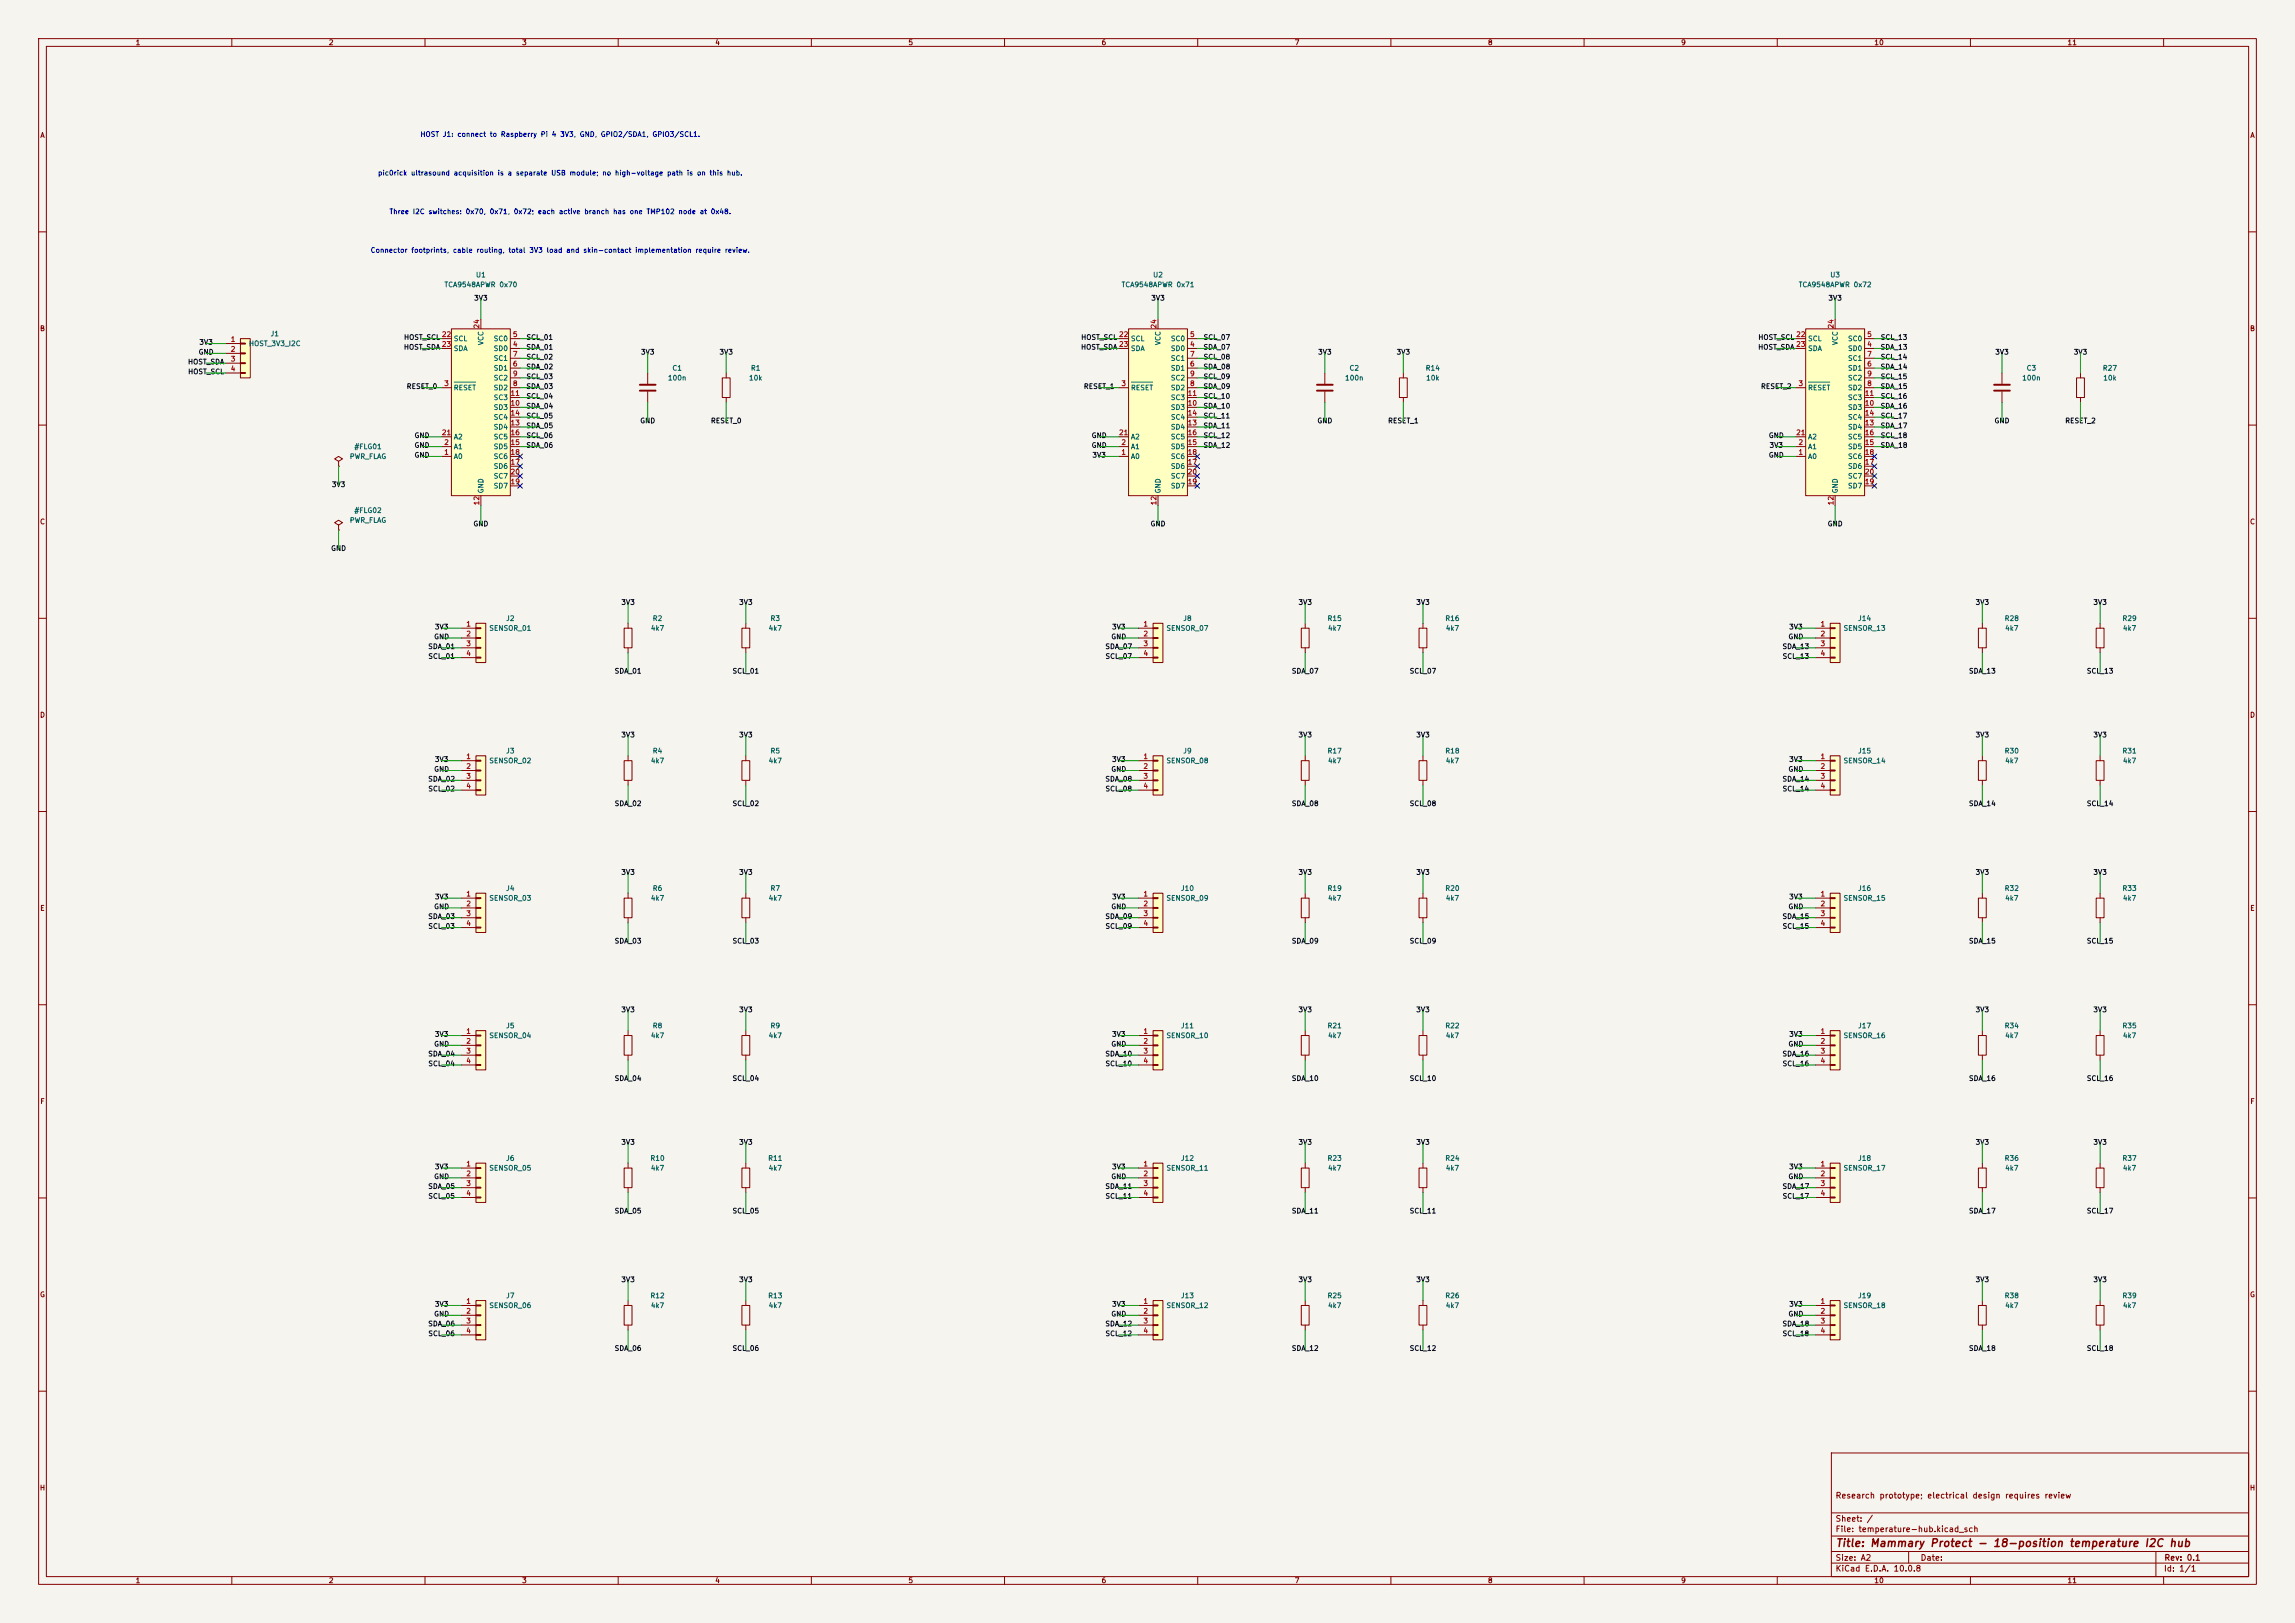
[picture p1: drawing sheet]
<svg xmlns="http://www.w3.org/2000/svg" width="594mm" height="420mm" viewBox="0 0 594 420" stroke-linecap="round" stroke-linejoin="round" font-family="sans-serif">
<defs><g id="words">
<text font-size="2" fill="#840000" x="475" y="400.8">Title: Mammary Protect - 18-position temperature I2C hub</text>
<g font-size="1.5" fill="#840000">
<text x="475" y="388.1">Research prototype; electrical design requires review</text>
<text x="475" y="394.1">Sheet: /</text>
<text x="475" y="396.8">File: temperature-hub.kicad_sch</text>
<text x="475" y="407">KiCad E.D.A. 10.0.8</text>
<text x="475" y="404.2">Size: A2</text>
<text x="497" y="404.2">Date:</text>
<text x="560" y="407">Id: 1/1</text>
<text x="560.1" y="404.2">Rev: 0.1</text>
</g>
<g font-size="1.3" fill="#840000">
<text x="35" y="12">1</text>
<text x="85" y="12">2</text>
<text x="135" y="12">3</text>
<text x="185" y="12">4</text>
<text x="235" y="12">5</text>
<text x="285" y="12">6</text>
<text x="335" y="12">7</text>
<text x="385" y="12">8</text>
<text x="435" y="12">9</text>
<text x="485" y="12">10</text>
<text x="535" y="12">11</text>
<text x="10.3" y="36">A</text>
<text x="582.3" y="36">A</text>
<text x="10.2" y="86">B</text>
<text x="582.2" y="86">B</text>
<text x="10.2" y="136">C</text>
<text x="582.2" y="136">C</text>
<text x="10.2" y="186">D</text>
<text x="582.2" y="186">D</text>
<text x="10.3" y="236">E</text>
<text x="582.3" y="236">E</text>
<text x="10.3" y="286">F</text>
<text x="582.3" y="286">F</text>
<text x="10.2" y="336">G</text>
<text x="582.2" y="336">G</text>
<text x="10.2" y="386">H</text>
<text x="582.2" y="386">H</text>
<text x="35" y="410">1</text>
<text x="85" y="410">2</text>
<text x="135" y="410">3</text>
<text x="185" y="410">4</text>
<text x="235" y="410">5</text>
<text x="285" y="410">6</text>
<text x="335" y="410">7</text>
<text x="385" y="410">8</text>
<text x="435" y="410">9</text>
<text x="485" y="410">10</text>
<text x="535" y="410">11</text>
</g>
<g font-size="1.3" fill="#0000c2">
<text x="108.7" y="35.7">HOST J1: connect to Raspberry Pi 4 3V3, GND, GPIO2/SDA1, GPIO3/SCL1.</text>
<text x="97.7" y="45.7">pic0rick ultrasound acquisition is a separate USB module; no high-voltage path is on this hub.</text>
<text x="100.7" y="55.7">Three I2C switches: 0x70, 0x71, 0x72; each active branch has one TMP102 node at 0x48.</text>
<text x="95.8" y="65.7">Connector footprints, cable routing, total 3V3 load and skin-contact implementation require review.</text>
</g>
<g font-size="1.3" fill="#006464">
<text x="114.9" y="74.6">TCA9548APWR 0x70</text>
<text x="123.1" y="72.1">U1</text>
<text x="290.2" y="74.6">TCA9548APWR 0x71</text>
<text x="298.3" y="72.1">U2</text>
<text x="465.4" y="74.6">TCA9548APWR 0x72</text>
<text x="473.6" y="72.1">U3</text>
<text x="64.3" y="89.9">HOST_3V3_I2C</text>
<text x="69.9" y="87.3">J1</text>
<text x="117.3" y="88.6">SCL</text>
<text x="125.4" y="89.5" transform="rotate(-90 125.4 89.5)">VCC</text>
<text x="127.7" y="88.6">SC0</text>
<text x="292.6" y="88.6">SCL</text>
<text x="300.7" y="89.5" transform="rotate(-90 300.7 89.5)">VCC</text>
<text x="302.9" y="88.6">SC0</text>
<text x="467.8" y="88.6">SCL</text>
<text x="475.9" y="89.5" transform="rotate(-90 475.9 89.5)">VCC</text>
<text x="478.2" y="88.6">SC0</text>
<text x="117.3" y="91.1">SDA</text>
<text x="127.7" y="91.1">SD0</text>
<text x="127.7" y="93.7">SC1</text>
<text x="292.6" y="91.1">SDA</text>
<text x="302.9" y="91.1">SD0</text>
<text x="302.9" y="93.7">SC1</text>
<text x="467.8" y="91.1">SDA</text>
<text x="478.2" y="91.1">SD0</text>
<text x="478.2" y="93.7">SC1</text>
<text x="117.3" y="101.3">RESET</text>
<text x="127.7" y="96.2">SD1</text>
<text x="127.7" y="101.3">SD2</text>
<text x="127.7" y="98.8">SC2</text>
<text x="172.7" y="98.8">100n</text>
<text x="173.9" y="96.2">C1</text>
<text x="193.7" y="98.8">10k</text>
<text x="194.2" y="96.2">R1</text>
<text x="292.6" y="101.3">RESET</text>
<text x="302.9" y="96.2">SD1</text>
<text x="302.9" y="101.3">SD2</text>
<text x="302.9" y="98.8">SC2</text>
<text x="348" y="98.8">100n</text>
<text x="349.2" y="96.2">C2</text>
<text x="368.9" y="96.2">R14</text>
<text x="369" y="98.8">10k</text>
<text x="467.8" y="101.3">RESET</text>
<text x="478.2" y="96.2">SD1</text>
<text x="478.2" y="101.3">SD2</text>
<text x="478.2" y="98.8">SC2</text>
<text x="523.3" y="98.8">100n</text>
<text x="524.4" y="96.2">C3</text>
<text x="544.1" y="96.2">R27</text>
<text x="544.2" y="98.8">10k</text>
<text x="127.7" y="106.4">SD3</text>
<text x="127.7" y="103.8">SC3</text>
<text x="302.9" y="106.4">SD3</text>
<text x="302.9" y="103.8">SC3</text>
<text x="478.2" y="106.4">SD3</text>
<text x="478.2" y="103.8">SC3</text>
<text x="117.3" y="114">A2</text>
<text x="127.7" y="111.5">SD4</text>
<text x="127.7" y="108.9">SC4</text>
<text x="127.7" y="114">SC5</text>
<text x="292.6" y="114">A2</text>
<text x="302.9" y="111.5">SD4</text>
<text x="302.9" y="108.9">SC4</text>
<text x="302.9" y="114">SC5</text>
<text x="467.8" y="114">A2</text>
<text x="478.2" y="111.5">SD4</text>
<text x="478.2" y="108.9">SC4</text>
<text x="478.2" y="114">SC5</text>
<text x="90.4" y="119.1">PWR_FLAG</text>
<text x="91.6" y="116.5">#FLG01</text>
<text x="117.3" y="119.1">A0</text>
<text x="117.3" y="116.5">A1</text>
<text x="127.7" y="116.5">SD5</text>
<text x="127.7" y="119.1">SC6</text>
<text x="292.6" y="119.1">A0</text>
<text x="292.6" y="116.5">A1</text>
<text x="302.9" y="116.5">SD5</text>
<text x="302.9" y="119.1">SC6</text>
<text x="467.8" y="119.1">A0</text>
<text x="467.8" y="116.5">A1</text>
<text x="478.2" y="116.5">SD5</text>
<text x="478.2" y="119.1">SC6</text>
<text x="127.7" y="121.6">SD6</text>
<text x="127.7" y="124.2">SC7</text>
<text x="302.9" y="121.6">SD6</text>
<text x="302.9" y="124.2">SC7</text>
<text x="478.2" y="121.6">SD6</text>
<text x="478.2" y="124.2">SC7</text>
<text x="125.4" y="127.8" transform="rotate(-90 125.4 127.8)">GND</text>
<text x="127.7" y="126.7">SD7</text>
<text x="300.7" y="127.8" transform="rotate(-90 300.7 127.8)">GND</text>
<text x="302.9" y="126.7">SD7</text>
<text x="475.9" y="127.8" transform="rotate(-90 475.9 127.8)">GND</text>
<text x="478.2" y="126.7">SD7</text>
<text x="90.4" y="135.6">PWR_FLAG</text>
<text x="91.6" y="133">#FLG02</text>
<text x="130.9" y="161">J2</text>
<text x="168.8" y="161">R2</text>
<text x="199.3" y="161">R3</text>
<text x="306.1" y="161">J8</text>
<text x="343.5" y="161">R15</text>
<text x="373.9" y="161">R16</text>
<text x="480.8" y="161">J14</text>
<text x="518.7" y="161">R28</text>
<text x="549.2" y="161">R29</text>
<text x="126.5" y="163.5">SENSOR_01</text>
<text x="168.3" y="163.5">4k7</text>
<text x="198.8" y="163.5">4k7</text>
<text x="301.8" y="163.5">SENSOR_07</text>
<text x="343.6" y="163.5">4k7</text>
<text x="374.1" y="163.5">4k7</text>
<text x="477" y="163.5">SENSOR_13</text>
<text x="518.8" y="163.5">4k7</text>
<text x="549.3" y="163.5">4k7</text>
<text x="126.5" y="197.8">SENSOR_02</text>
<text x="130.9" y="195.3">J3</text>
<text x="168.3" y="197.8">4k7</text>
<text x="168.8" y="195.3">R4</text>
<text x="198.8" y="197.8">4k7</text>
<text x="199.3" y="195.3">R5</text>
<text x="301.8" y="197.8">SENSOR_08</text>
<text x="306.1" y="195.3">J9</text>
<text x="343.5" y="195.3">R17</text>
<text x="343.6" y="197.8">4k7</text>
<text x="373.9" y="195.3">R18</text>
<text x="374.1" y="197.8">4k7</text>
<text x="477" y="197.8">SENSOR_14</text>
<text x="480.8" y="195.3">J15</text>
<text x="518.7" y="195.3">R30</text>
<text x="518.8" y="197.8">4k7</text>
<text x="549.2" y="195.3">R31</text>
<text x="549.3" y="197.8">4k7</text>
<text x="126.5" y="233.4">SENSOR_03</text>
<text x="130.9" y="230.8">J4</text>
<text x="168.3" y="233.4">4k7</text>
<text x="168.8" y="230.8">R6</text>
<text x="198.8" y="233.4">4k7</text>
<text x="199.3" y="230.8">R7</text>
<text x="301.8" y="233.4">SENSOR_09</text>
<text x="305.5" y="230.8">J10</text>
<text x="343.5" y="230.8">R19</text>
<text x="343.6" y="233.4">4k7</text>
<text x="373.9" y="230.8">R20</text>
<text x="374.1" y="233.4">4k7</text>
<text x="477" y="233.4">SENSOR_15</text>
<text x="480.8" y="230.8">J16</text>
<text x="518.7" y="230.8">R32</text>
<text x="518.8" y="233.4">4k7</text>
<text x="549.2" y="230.8">R33</text>
<text x="549.3" y="233.4">4k7</text>
<text x="126.5" y="268.9">SENSOR_04</text>
<text x="130.9" y="266.4">J5</text>
<text x="168.3" y="268.9">4k7</text>
<text x="168.8" y="266.4">R8</text>
<text x="198.8" y="268.9">4k7</text>
<text x="199.3" y="266.4">R9</text>
<text x="301.8" y="268.9">SENSOR_10</text>
<text x="305.5" y="266.4">J11</text>
<text x="343.5" y="266.4">R21</text>
<text x="343.6" y="268.9">4k7</text>
<text x="373.9" y="266.4">R22</text>
<text x="374.1" y="268.9">4k7</text>
<text x="477" y="268.9">SENSOR_16</text>
<text x="480.8" y="266.4">J17</text>
<text x="518.7" y="266.4">R34</text>
<text x="518.8" y="268.9">4k7</text>
<text x="549.2" y="266.4">R35</text>
<text x="549.3" y="268.9">4k7</text>
<text x="126.5" y="303.2">SENSOR_05</text>
<text x="130.9" y="300.7">J6</text>
<text x="168.2" y="300.7">R10</text>
<text x="168.3" y="303.2">4k7</text>
<text x="198.7" y="300.7">R11</text>
<text x="198.8" y="303.2">4k7</text>
<text x="301.8" y="303.2">SENSOR_11</text>
<text x="305.5" y="300.7">J12</text>
<text x="343.5" y="300.7">R23</text>
<text x="343.6" y="303.2">4k7</text>
<text x="373.9" y="300.7">R24</text>
<text x="374.1" y="303.2">4k7</text>
<text x="477" y="303.2">SENSOR_17</text>
<text x="480.8" y="300.7">J18</text>
<text x="518.7" y="300.7">R36</text>
<text x="518.8" y="303.2">4k7</text>
<text x="549.2" y="300.7">R37</text>
<text x="549.3" y="303.2">4k7</text>
<text x="126.5" y="338.8">SENSOR_06</text>
<text x="130.9" y="336.2">J7</text>
<text x="168.2" y="336.2">R12</text>
<text x="168.3" y="338.8">4k7</text>
<text x="198.7" y="336.2">R13</text>
<text x="198.8" y="338.8">4k7</text>
<text x="301.8" y="338.8">SENSOR_12</text>
<text x="305.5" y="336.2">J13</text>
<text x="343.5" y="336.2">R25</text>
<text x="343.6" y="338.8">4k7</text>
<text x="373.9" y="336.2">R26</text>
<text x="374.1" y="338.8">4k7</text>
<text x="477" y="338.8">SENSOR_18</text>
<text x="480.8" y="336.2">J19</text>
<text x="518.7" y="336.2">R38</text>
<text x="518.8" y="338.8">4k7</text>
<text x="549.2" y="336.2">R39</text>
<text x="549.3" y="338.8">4k7</text>
</g>
<g font-size="1.3" fill="#0f0f0f">
<text x="122.6" y="78.1">3V3</text>
<text x="297.8" y="78.1">3V3</text>
<text x="473.1" y="78.1">3V3</text>
<text x="51.5" y="89.5">3V3</text>
<text x="104.4" y="88.2">HOST_SCL</text>
<text x="136.1" y="88.2">SCL_01</text>
<text x="279.7" y="88.2">HOST_SCL</text>
<text x="311.4" y="88.2">SCL_07</text>
<text x="455" y="88.2">HOST_SCL</text>
<text x="486.6" y="88.2">SCL_13</text>
<text x="48.5" y="94.6">HOST_SDA</text>
<text x="51.3" y="92.1">GND</text>
<text x="104.4" y="90.8">HOST_SDA</text>
<text x="136.1" y="90.8">SDA_01</text>
<text x="136.1" y="95.9">SDA_02</text>
<text x="136.1" y="93.3">SCL_02</text>
<text x="165.8" y="92.1">3V3</text>
<text x="186.1" y="92.1">3V3</text>
<text x="279.7" y="90.8">HOST_SDA</text>
<text x="311.4" y="90.8">SDA_07</text>
<text x="311.4" y="95.9">SDA_08</text>
<text x="311.4" y="93.3">SCL_08</text>
<text x="341" y="92.1">3V3</text>
<text x="361.3" y="92.1">3V3</text>
<text x="454.9" y="90.8">HOST_SDA</text>
<text x="486.6" y="90.8">SDA_13</text>
<text x="486.6" y="95.9">SDA_14</text>
<text x="486.6" y="93.3">SCL_14</text>
<text x="516.3" y="92.1">3V3</text>
<text x="536.6" y="92.1">3V3</text>
<text x="48.6" y="97.1">HOST_SCL</text>
<text x="105.1" y="100.9">RESET_0</text>
<text x="136.1" y="100.9">SDA_03</text>
<text x="136.1" y="98.4">SCL_03</text>
<text x="280.4" y="100.9">RESET_1</text>
<text x="311.4" y="100.9">SDA_09</text>
<text x="311.4" y="98.4">SCL_09</text>
<text x="455.7" y="100.9">RESET_2</text>
<text x="486.6" y="100.9">SDA_15</text>
<text x="486.6" y="98.4">SCL_15</text>
<text x="136.1" y="106">SDA_04</text>
<text x="136.1" y="103.5">SCL_04</text>
<text x="311.4" y="106">SDA_10</text>
<text x="311.4" y="103.5">SCL_10</text>
<text x="486.6" y="106">SDA_16</text>
<text x="486.6" y="103.5">SCL_16</text>
<text x="107.2" y="113.6">GND</text>
<text x="136.1" y="111.1">SDA_05</text>
<text x="136.1" y="108.6">SCL_05</text>
<text x="136.1" y="113.6">SCL_06</text>
<text x="165.6" y="109.8">GND</text>
<text x="183.9" y="109.8">RESET_0</text>
<text x="282.4" y="113.6">GND</text>
<text x="311.4" y="111.1">SDA_11</text>
<text x="311.4" y="108.6">SCL_11</text>
<text x="311.4" y="113.6">SCL_12</text>
<text x="340.8" y="109.8">GND</text>
<text x="359.1" y="109.8">RESET_1</text>
<text x="457.7" y="113.6">GND</text>
<text x="486.6" y="111.1">SDA_17</text>
<text x="486.6" y="113.6">SCL_18</text>
<text x="486.6" y="108.6">SCL_17</text>
<text x="516.1" y="109.8">GND</text>
<text x="534.4" y="109.8">RESET_2</text>
<text x="107.2" y="118.7">GND</text>
<text x="107.2" y="116.2">GND</text>
<text x="136.1" y="116.2">SDA_06</text>
<text x="282.4" y="116.2">GND</text>
<text x="282.6" y="118.7">3V3</text>
<text x="311.4" y="116.2">SDA_12</text>
<text x="457.7" y="118.7">GND</text>
<text x="457.9" y="116.2">3V3</text>
<text x="486.6" y="116.2">SDA_18</text>
<text x="85.7" y="126.3">3V3</text>
<text x="122.4" y="136.5">GND</text>
<text x="297.7" y="136.5">GND</text>
<text x="472.9" y="136.5">GND</text>
<text x="85.6" y="142.9">GND</text>
<text x="160.7" y="156.8">3V3</text>
<text x="191.2" y="156.8">3V3</text>
<text x="335.9" y="156.8">3V3</text>
<text x="366.4" y="156.8">3V3</text>
<text x="511.2" y="156.8">3V3</text>
<text x="541.7" y="156.8">3V3</text>
<text x="112.2" y="165.7">GND</text>
<text x="112.4" y="163.2">3V3</text>
<text x="287.5" y="165.7">GND</text>
<text x="287.7" y="163.2">3V3</text>
<text x="462.8" y="165.7">GND</text>
<text x="462.9" y="163.2">3V3</text>
<text x="110.7" y="168.3">SDA_01</text>
<text x="110.7" y="170.8">SCL_01</text>
<text x="286" y="168.3">SDA_07</text>
<text x="286" y="170.8">SCL_07</text>
<text x="461.2" y="168.3">SDA_13</text>
<text x="461.2" y="170.8">SCL_13</text>
<text x="159" y="174.6">SDA_01</text>
<text x="189.5" y="174.6">SCL_01</text>
<text x="334.2" y="174.6">SDA_07</text>
<text x="364.7" y="174.6">SCL_07</text>
<text x="509.5" y="174.6">SDA_13</text>
<text x="540" y="174.6">SCL_13</text>
<text x="160.7" y="191.1">3V3</text>
<text x="191.2" y="191.1">3V3</text>
<text x="335.9" y="191.1">3V3</text>
<text x="366.4" y="191.1">3V3</text>
<text x="511.2" y="191.1">3V3</text>
<text x="541.7" y="191.1">3V3</text>
<text x="112.4" y="197.5">3V3</text>
<text x="287.7" y="197.5">3V3</text>
<text x="462.9" y="197.5">3V3</text>
<text x="110.7" y="202.5">SDA_02</text>
<text x="112.2" y="200">GND</text>
<text x="286" y="202.5">SDA_08</text>
<text x="287.5" y="200">GND</text>
<text x="461.2" y="202.5">SDA_14</text>
<text x="462.8" y="200">GND</text>
<text x="110.7" y="205.1">SCL_02</text>
<text x="159" y="208.9">SDA_02</text>
<text x="189.5" y="208.9">SCL_02</text>
<text x="286" y="205.1">SCL_08</text>
<text x="334.2" y="208.9">SDA_08</text>
<text x="364.7" y="208.9">SCL_08</text>
<text x="461.2" y="205.1">SCL_14</text>
<text x="509.5" y="208.9">SDA_14</text>
<text x="540" y="208.9">SCL_14</text>
<text x="160.7" y="226.7">3V3</text>
<text x="191.2" y="226.7">3V3</text>
<text x="335.9" y="226.7">3V3</text>
<text x="366.4" y="226.7">3V3</text>
<text x="511.2" y="226.7">3V3</text>
<text x="541.7" y="226.7">3V3</text>
<text x="112.4" y="233">3V3</text>
<text x="287.7" y="233">3V3</text>
<text x="462.9" y="233">3V3</text>
<text x="110.7" y="238.1">SDA_03</text>
<text x="112.2" y="235.6">GND</text>
<text x="286" y="238.1">SDA_09</text>
<text x="287.5" y="235.6">GND</text>
<text x="461.2" y="238.1">SDA_15</text>
<text x="462.8" y="235.6">GND</text>
<text x="110.7" y="240.6">SCL_03</text>
<text x="159" y="244.5">SDA_03</text>
<text x="189.5" y="244.5">SCL_03</text>
<text x="286" y="240.6">SCL_09</text>
<text x="334.2" y="244.5">SDA_09</text>
<text x="364.7" y="244.5">SCL_09</text>
<text x="461.2" y="240.6">SCL_15</text>
<text x="509.5" y="244.5">SDA_15</text>
<text x="540" y="244.5">SCL_15</text>
<text x="160.7" y="262.2">3V3</text>
<text x="191.2" y="262.2">3V3</text>
<text x="335.9" y="262.2">3V3</text>
<text x="366.4" y="262.2">3V3</text>
<text x="511.2" y="262.2">3V3</text>
<text x="541.7" y="262.2">3V3</text>
<text x="112.4" y="268.6">3V3</text>
<text x="287.7" y="268.6">3V3</text>
<text x="462.9" y="268.6">3V3</text>
<text x="110.7" y="273.7">SDA_04</text>
<text x="112.2" y="271.1">GND</text>
<text x="286" y="273.7">SDA_10</text>
<text x="287.5" y="271.1">GND</text>
<text x="461.2" y="273.7">SDA_16</text>
<text x="462.8" y="271.1">GND</text>
<text x="110.7" y="276.2">SCL_04</text>
<text x="159" y="280">SDA_04</text>
<text x="189.5" y="280">SCL_04</text>
<text x="286" y="276.2">SCL_10</text>
<text x="334.2" y="280">SDA_10</text>
<text x="364.7" y="280">SCL_10</text>
<text x="461.2" y="276.2">SCL_16</text>
<text x="509.5" y="280">SDA_16</text>
<text x="540" y="280">SCL_16</text>
<text x="160.7" y="296.5">3V3</text>
<text x="191.2" y="296.5">3V3</text>
<text x="335.9" y="296.5">3V3</text>
<text x="366.4" y="296.5">3V3</text>
<text x="511.2" y="296.5">3V3</text>
<text x="541.7" y="296.5">3V3</text>
<text x="112.2" y="305.4">GND</text>
<text x="112.4" y="302.9">3V3</text>
<text x="287.5" y="305.4">GND</text>
<text x="287.7" y="302.9">3V3</text>
<text x="462.8" y="305.4">GND</text>
<text x="462.9" y="302.9">3V3</text>
<text x="110.7" y="308">SDA_05</text>
<text x="110.7" y="310.5">SCL_05</text>
<text x="286" y="308">SDA_11</text>
<text x="286" y="310.5">SCL_11</text>
<text x="461.2" y="308">SDA_17</text>
<text x="461.2" y="310.5">SCL_17</text>
<text x="159" y="314.3">SDA_05</text>
<text x="189.5" y="314.3">SCL_05</text>
<text x="334.2" y="314.3">SDA_11</text>
<text x="364.7" y="314.3">SCL_11</text>
<text x="509.5" y="314.3">SDA_17</text>
<text x="540" y="314.3">SCL_17</text>
<text x="160.7" y="332.1">3V3</text>
<text x="191.2" y="332.1">3V3</text>
<text x="335.9" y="332.1">3V3</text>
<text x="366.4" y="332.1">3V3</text>
<text x="511.2" y="332.1">3V3</text>
<text x="541.7" y="332.1">3V3</text>
<text x="112.2" y="341">GND</text>
<text x="112.4" y="338.4">3V3</text>
<text x="287.5" y="341">GND</text>
<text x="287.7" y="338.4">3V3</text>
<text x="462.8" y="341">GND</text>
<text x="462.9" y="338.4">3V3</text>
<text x="110.7" y="343.5">SDA_06</text>
<text x="110.7" y="346.1">SCL_06</text>
<text x="286" y="343.5">SDA_12</text>
<text x="286" y="346.1">SCL_12</text>
<text x="461.2" y="343.5">SDA_18</text>
<text x="461.2" y="346.1">SCL_18</text>
<text x="159" y="349.9">SDA_06</text>
<text x="189.5" y="349.9">SCL_06</text>
<text x="334.2" y="349.9">SDA_12</text>
<text x="364.7" y="349.9">SCL_12</text>
<text x="509.5" y="349.9">SDA_18</text>
<text x="540" y="349.9">SCL_18</text>
</g>
<g font-size="1.3" fill="#a90000">
<text x="59.6" y="88.8">1</text>
<text x="114.2" y="87.5">22</text>
<text x="124.3" y="85.2" transform="rotate(-90 124.3 85.2)">24</text>
<text x="132.6" y="87.5">5</text>
<text x="289.5" y="87.5">22</text>
<text x="299.6" y="85.2" transform="rotate(-90 299.6 85.2)">24</text>
<text x="307.9" y="87.5">5</text>
<text x="464.8" y="87.5">22</text>
<text x="474.8" y="85.2" transform="rotate(-90 474.8 85.2)">24</text>
<text x="483.1" y="87.5">5</text>
<text x="59.6" y="91.3">2</text>
<text x="59.6" y="93.8">3</text>
<text x="114.2" y="90">23</text>
<text x="132.6" y="90">4</text>
<text x="132.6" y="95.1">6</text>
<text x="132.6" y="92.6">7</text>
<text x="289.5" y="90">23</text>
<text x="307.9" y="90">4</text>
<text x="307.9" y="95.1">6</text>
<text x="307.9" y="92.6">7</text>
<text x="464.8" y="90">23</text>
<text x="483.1" y="90">4</text>
<text x="483.1" y="95.1">6</text>
<text x="483.1" y="92.6">7</text>
<text x="59.6" y="96.4">4</text>
<text x="114.8" y="100.2">3</text>
<text x="132.6" y="100.2">8</text>
<text x="132.6" y="97.7">9</text>
<text x="290.1" y="100.2">3</text>
<text x="307.9" y="100.2">8</text>
<text x="307.9" y="97.7">9</text>
<text x="465.4" y="100.2">3</text>
<text x="483.1" y="100.2">8</text>
<text x="483.1" y="97.7">9</text>
<text x="132" y="105.3">10</text>
<text x="132" y="102.7">11</text>
<text x="132" y="107.8">14</text>
<text x="307.3" y="105.3">10</text>
<text x="307.3" y="102.7">11</text>
<text x="307.3" y="107.8">14</text>
<text x="482.5" y="105.3">10</text>
<text x="482.5" y="102.7">11</text>
<text x="482.5" y="107.8">14</text>
<text x="114.2" y="112.9">21</text>
<text x="132" y="110.4">13</text>
<text x="132" y="112.9">16</text>
<text x="289.5" y="112.9">21</text>
<text x="307.3" y="110.4">13</text>
<text x="307.3" y="112.9">16</text>
<text x="464.8" y="112.9">21</text>
<text x="482.5" y="110.4">13</text>
<text x="482.5" y="112.9">16</text>
<text x="114.8" y="118">1</text>
<text x="114.8" y="115.4">2</text>
<text x="132" y="115.4">15</text>
<text x="132" y="118">18</text>
<text x="290.1" y="118">1</text>
<text x="290.1" y="115.4">2</text>
<text x="307.3" y="115.4">15</text>
<text x="307.3" y="118">18</text>
<text x="465.4" y="118">1</text>
<text x="465.4" y="115.4">2</text>
<text x="482.5" y="115.4">15</text>
<text x="482.5" y="118">18</text>
<text x="132" y="120.5">17</text>
<text x="132" y="125.6">19</text>
<text x="132" y="123.1">20</text>
<text x="307.3" y="120.5">17</text>
<text x="307.3" y="125.6">19</text>
<text x="307.3" y="123.1">20</text>
<text x="482.5" y="120.5">17</text>
<text x="482.5" y="125.6">19</text>
<text x="482.5" y="123.1">20</text>
<text x="124.3" y="130.9" transform="rotate(-90 124.3 130.9)">12</text>
<text x="299.6" y="130.9" transform="rotate(-90 299.6 130.9)">12</text>
<text x="474.8" y="130.9" transform="rotate(-90 474.8 130.9)">12</text>
<text x="120.6" y="162.4">1</text>
<text x="120.6" y="165">2</text>
<text x="120.6" y="167.5">3</text>
<text x="295.8" y="162.4">1</text>
<text x="295.8" y="165">2</text>
<text x="295.8" y="167.5">3</text>
<text x="471.1" y="162.4">1</text>
<text x="471.1" y="165">2</text>
<text x="471.1" y="167.5">3</text>
<text x="120.6" y="170">4</text>
<text x="295.8" y="170">4</text>
<text x="471.1" y="170">4</text>
<text x="120.6" y="196.7">1</text>
<text x="295.8" y="196.7">1</text>
<text x="471.1" y="196.7">1</text>
<text x="120.6" y="199.3">2</text>
<text x="120.6" y="201.8">3</text>
<text x="295.8" y="199.3">2</text>
<text x="295.8" y="201.8">3</text>
<text x="471.1" y="199.3">2</text>
<text x="471.1" y="201.8">3</text>
<text x="120.6" y="204.3">4</text>
<text x="295.8" y="204.3">4</text>
<text x="471.1" y="204.3">4</text>
<text x="120.6" y="232.3">1</text>
<text x="295.8" y="232.3">1</text>
<text x="471.1" y="232.3">1</text>
<text x="120.6" y="234.8">2</text>
<text x="120.6" y="237.4">3</text>
<text x="120.6" y="239.9">4</text>
<text x="295.8" y="234.8">2</text>
<text x="295.8" y="237.4">3</text>
<text x="295.8" y="239.9">4</text>
<text x="471.1" y="234.8">2</text>
<text x="471.1" y="237.4">3</text>
<text x="471.1" y="239.9">4</text>
<text x="120.6" y="267.8">1</text>
<text x="295.8" y="267.8">1</text>
<text x="471.1" y="267.8">1</text>
<text x="120.6" y="270.4">2</text>
<text x="120.6" y="272.9">3</text>
<text x="120.6" y="275.5">4</text>
<text x="295.8" y="270.4">2</text>
<text x="295.8" y="272.9">3</text>
<text x="295.8" y="275.5">4</text>
<text x="471.1" y="270.4">2</text>
<text x="471.1" y="272.9">3</text>
<text x="471.1" y="275.5">4</text>
<text x="120.6" y="302.1">1</text>
<text x="120.6" y="304.7">2</text>
<text x="295.8" y="302.1">1</text>
<text x="295.8" y="304.7">2</text>
<text x="471.1" y="302.1">1</text>
<text x="471.1" y="304.7">2</text>
<text x="120.6" y="307.2">3</text>
<text x="120.6" y="309.7">4</text>
<text x="295.8" y="307.2">3</text>
<text x="295.8" y="309.7">4</text>
<text x="471.1" y="307.2">3</text>
<text x="471.1" y="309.7">4</text>
<text x="120.6" y="337.7">1</text>
<text x="120.6" y="340.2">2</text>
<text x="295.8" y="337.7">1</text>
<text x="295.8" y="340.2">2</text>
<text x="471.1" y="337.7">1</text>
<text x="471.1" y="340.2">2</text>
<text x="120.6" y="342.8">3</text>
<text x="120.6" y="345.3">4</text>
<text x="295.8" y="342.8">3</text>
<text x="295.8" y="345.3">4</text>
<text x="471.1" y="342.8">3</text>
<text x="471.1" y="345.3">4</text>
</g>
</g></defs>
<path d="M0 0h594v420h-594z" fill="#f5f4ef" stroke="#f5f4ef" stroke-width=".26"/>
<g fill="none" stroke="#840000" stroke-width=".26">
<path d="M10 10h574v400h-574zM12 12h570v396h-570zM60 10v2M110 10v2M160 10v2M210 10v2M260 10v2M310 10v2M360 10v2M410 10v2M460 10v2M510 10v2"/>
<path d="M560 10v2M10 60h2M582 60h2M10 110h2M582 110h2M10 160h2M582 160h2M10 210h2M582 210h2M10 260h2M582 260h2M10 310h2"/>
<path d="M192 302.3h2.1v5h-2.1zM193 301v1.3M193 307.3v1.3M582 310h2M10 360h2M474 376h108v32h-108zM582 360h2M474 397.5h108M474 391.5h108M60 408v2M110 408v2M160 408v2"/>
<path d="M210 408v2M260 408v2M310 408v2M360 408v2M410 408v2M460 408v2M474 404.5h108M474 401.5h108M494 401.5v3M510 408v2M558 401.5v6.5M560 408v2"/>
</g>
<path d="M298.4 266.7h2.6v10.2h-2.6z" fill="#ffffc2"/>
<g fill="none" stroke="#840000" stroke-width=".26">
<path d="M186.9 97.8h2.1v5.1h-2.1zM188 96.5v1.3M188 102.9v1.2M192 162.6h2.1v5h-2.1zM193 161.3v1.3M193 167.6v1.3M161.5 196.9h2.1v5h-2.1zM162.6 195.6v1.3M162.6 201.9v1.3M294.6 268h3.8M294.6 270.5h3.8M294.6 273.1h3.8"/>
<path d="M294.6 275.6h3.8M298.4 266.7h2.6v10.2h-2.6zM298.4 267.8h1.3v.3h-1.3zM298.4 270.4h1.3v.2h-1.3zM298.4 272.9h1.3v.3h-1.3zM298.4 275.5h1.3v.2h-1.3zM192 337.8h2.1v5.1h-2.1zM193 336.6v1.2M542.5 337.8h2.1v5.1h-2.1zM543.6 336.6v1.2M193 342.9v1.3M543.6 342.9v1.3"/>
</g>
<path d="M123.2 301h2.5v10.2h-2.5z" fill="#ffffc2"/>
<g fill="none" stroke="#840000" stroke-width=".26">
<path d="M161.5 162.6h2.1v5h-2.1zM162.6 161.3v1.3M162.6 167.6v1.3M192 196.9h2.1v5h-2.1zM193 195.6v1.3M193 201.9v1.3M512.1 268h2v5.1h-2zM513.1 266.7v1.3M513.1 273.1v1.2M119.4 302.3h3.8M119.4 304.8h3.8M119.4 307.3h3.8"/>
<path d="M119.4 309.9h3.8M123.2 301h2.5v10.2h-2.5zM123.2 302.1h1.3v.3h-1.3zM123.2 304.7h1.3v.2h-1.3zM123.2 307.2h1.3v.3h-1.3zM123.2 309.8h1.3v.2h-1.3zM512.1 302.3h2v5h-2zM513.1 301v1.3M513.1 307.3v1.3M542.5 302.3h2.1v5h-2.1zM543.6 301v1.3M543.6 307.3v1.3"/>
<path d="M336.8 337.8h2v5.1h-2zM337.8 336.6v1.2M512.1 337.8h2v5.1h-2zM513.1 336.6v1.2M337.8 342.9v1.3M513.1 342.9v1.3"/>
</g>
<path d="M292.1 85.1h15.2v43.2h-15.2z" fill="#ffffc2"/>
<g fill="none" stroke="#840000" stroke-width=".26">
<path d="M289.6 90.2h2.5M289.6 87.6h2.5M292.1 85.1h15.2v43.2h-15.2zM299.7 82.6v2.5M307.3 90.2h2.6M307.3 87.6h2.6M307.3 95.3h2.6M307.3 92.7h2.6M307.3 97.8h2.6M289.6 118.1h2.5M289.6 115.6h2.5M289.6 100.3h2.5"/>
<path d="M289.6 113h2.5M307.3 118.1h2.6M307.3 115.6h2.6M307.3 100.3h2.6M307.3 105.4h2.6M307.3 102.9h2.6M307.3 110.5h2.6M307.3 108h2.6M307.3 113h2.6M299.7 128.3v2.5M307.3 120.7h2.6M307.3 125.7h2.6"/>
<path d="M307.3 123.2h2.6"/>
</g>
<path d="M292.8 98.9h5.5" fill="none" stroke="#006464" stroke-width=".26"/>
<path d="M298.4 195.6h2.6v10.1h-2.6z" fill="#ffffc2"/>
<path d="M294.6 196.9h3.8M294.6 199.4h3.8M298.4 195.6h2.6v10.1h-2.6zM298.4 196.7h1.3v.3h-1.3zM298.4 199.3h1.3v.2h-1.3zM294.6 201.9h3.8M294.6 204.5h3.8M298.4 201.8h1.3v.3h-1.3zM298.4 204.3h1.3v.3h-1.3zM367.3 337.8h2v5.1h-2zM368.3 336.6v1.2M368.3 342.9v1.3" fill="none" stroke="#840000" stroke-width=".26"/>
<path d="M473.7 336.6h2.5v10.1h-2.5z" fill="#ffffc2"/>
<path d="M469.9 337.8h3.8M473.7 336.6h2.5v10.1h-2.5zM473.7 337.7h1.3v.2h-1.3zM469.9 340.4h3.8M469.9 342.9h3.8M469.9 345.4h3.8M473.7 340.2h1.3v.3h-1.3zM473.7 342.8h1.3v.2h-1.3zM473.7 345.3h1.3v.3h-1.3z" fill="none" stroke="#840000" stroke-width=".26"/>
<path d="M473.7 266.7h2.5v10.2h-2.5z" fill="#ffffc2"/>
<g fill="none" stroke="#840000" stroke-width=".26">
<path d="M518.2 96.5v2.8M518.2 101.3v2.8M469.9 268h3.8M469.9 270.5h3.8M469.9 273.1h3.8M469.9 275.6h3.8M473.7 266.7h2.5v10.2h-2.5zM473.7 267.8h1.3v.3h-1.3zM473.7 270.4h1.3v.2h-1.3zM473.7 272.9h1.3v.3h-1.3zM473.7 275.5h1.3v.2h-1.3zM542.5 268h2.1v5.1h-2.1z"/>
<path d="M543.6 266.7v1.3M543.6 273.1v1.2"/>
</g>
<path d="M516.1 99.6h4.1M516.1 101.1h4.1" fill="none" stroke="#840000" stroke-width=".51"/>
<path d="M298.4 301h2.6v10.2h-2.6z" fill="#ffffc2"/>
<path d="M294.6 302.3h3.8M294.6 304.8h3.8M294.6 307.3h3.8M294.6 309.9h3.8M298.4 301h2.6v10.2h-2.6zM298.4 302.1h1.3v.3h-1.3zM298.4 304.7h1.3v.2h-1.3zM298.4 307.2h1.3v.3h-1.3zM298.4 309.8h1.3v.2h-1.3z" fill="none" stroke="#840000" stroke-width=".26"/>
<path d="M298.4 161.3h2.6v10.2h-2.6z" fill="#ffffc2"/>
<path d="M294.6 162.6h3.8M294.6 165.1h3.8M294.6 167.6h3.8M294.6 170.2h3.8M298.4 161.3h2.6v10.2h-2.6zM298.4 162.4h1.3v.3h-1.3zM298.4 165h1.3v.2h-1.3zM298.4 167.5h1.3v.3h-1.3zM298.4 170.1h1.3v.2h-1.3z" fill="none" stroke="#840000" stroke-width=".26"/>
<path d="M473.7 301h2.5v10.2h-2.5z" fill="#ffffc2"/>
<path d="M537.5 97.8h2v5.1h-2zM538.5 96.5v1.3M538.5 102.9v1.2M469.9 302.3h3.8M469.9 304.8h3.8M469.9 307.3h3.8M469.9 309.9h3.8M473.7 301h2.5v10.2h-2.5zM473.7 302.1h1.3v.3h-1.3zM473.7 304.7h1.3v.2h-1.3zM473.7 307.2h1.3v.3h-1.3zM473.7 309.8h1.3v.2h-1.3z" fill="none" stroke="#840000" stroke-width=".26"/>
<path d="M473.7 231.1h2.5v10.2h-2.5z" fill="#ffffc2"/>
<path d="M469.9 232.4h3.8M469.9 235h3.8M469.9 237.5h3.8M473.7 231.1h2.5v10.2h-2.5zM473.7 232.3h1.3v.2h-1.3zM473.7 234.8h1.3v.3h-1.3zM473.7 237.4h1.3v.2h-1.3zM473.7 239.9h1.3v.3h-1.3zM469.9 240h3.8" fill="none" stroke="#840000" stroke-width=".26"/>
<path d="M473.7 161.3h2.5v10.2h-2.5z" fill="#ffffc2"/>
<path d="M469.9 162.6h3.8M469.9 165.1h3.8M469.9 167.6h3.8M469.9 170.2h3.8M473.7 161.3h2.5v10.2h-2.5zM473.7 162.4h1.3v.3h-1.3zM473.7 165h1.3v.2h-1.3zM473.7 167.5h1.3v.3h-1.3zM473.7 170.1h1.3v.2h-1.3z" fill="none" stroke="#840000" stroke-width=".26"/>
<path d="M298.4 231.1h2.6v10.2h-2.6z" fill="#ffffc2"/>
<path d="M294.6 232.4h3.8M294.6 235h3.8M294.6 237.5h3.8M298.4 231.1h2.6v10.2h-2.6zM298.4 232.3h1.3v.2h-1.3zM298.4 234.8h1.3v.3h-1.3zM298.4 237.4h1.3v.2h-1.3zM298.4 239.9h1.3v.3h-1.3zM294.6 240h3.8" fill="none" stroke="#840000" stroke-width=".26"/>
<path d="M123.2 266.7h2.5v10.2h-2.5z" fill="#ffffc2"/>
<path d="M342.9 96.5v2.8M342.9 101.3v2.8M119.4 268h3.8M119.4 270.5h3.8M119.4 273.1h3.8M119.4 275.6h3.8M123.2 266.7h2.5v10.2h-2.5zM123.2 267.8h1.3v.3h-1.3zM123.2 270.4h1.3v.2h-1.3zM123.2 272.9h1.3v.3h-1.3zM123.2 275.5h1.3v.2h-1.3z" fill="none" stroke="#840000" stroke-width=".26"/>
<path d="M340.9 99.6h4M340.9 101.1h4" fill="none" stroke="#840000" stroke-width=".51"/>
<path d="M473.7 195.6h2.5v10.1h-2.5z" fill="#ffffc2"/>
<path d="M469.9 196.9h3.8M469.9 199.4h3.8M473.7 195.6h2.5v10.1h-2.5zM473.7 196.7h1.3v.3h-1.3zM473.7 199.3h1.3v.2h-1.3zM469.9 201.9h3.8M469.9 204.5h3.8M473.7 201.8h1.3v.3h-1.3zM473.7 204.3h1.3v.3h-1.3zM192 268h2.1v5.1h-2.1zM193 266.7v1.3M193 273.1v1.2" fill="none" stroke="#840000" stroke-width=".26"/>
<path d="M298.4 336.6h2.6v10.1h-2.6z" fill="#ffffc2"/>
<g fill="none" stroke="#840000" stroke-width=".26">
<path d="M167.6 96.5v2.8M362.2 97.8h2v5.1h-2zM363.2 96.5v1.3M167.6 101.3v2.8M363.2 102.9v1.2M336.8 162.6h2v5h-2zM337.8 161.3v1.3M337.8 167.6v1.3M367.3 162.6h2v5h-2zM368.3 161.3v1.3M368.3 167.6v1.3M512.1 196.9h2v5h-2z"/>
<path d="M513.1 195.6v1.3M542.5 196.9h2.1v5h-2.1zM543.6 195.6v1.3M513.1 201.9v1.3M543.6 201.9v1.3M161.5 232.4h2.1v5.1h-2.1zM162.6 231.1v1.3M162.6 237.5v1.3M192 232.4h2.1v5.1h-2.1zM193 231.1v1.3M193 237.5v1.3M512.1 232.4h2v5.1h-2z"/>
<path d="M513.1 231.1v1.3M513.1 237.5v1.3M161.5 268h2.1v5.1h-2.1zM162.6 266.7v1.3M162.6 273.1v1.2M294.6 337.8h3.8M298.4 336.6h2.6v10.1h-2.6zM298.4 337.7h1.3v.2h-1.3zM294.6 340.4h3.8M294.6 342.9h3.8M294.6 345.4h3.8M298.4 340.2h1.3v.3h-1.3z"/>
<path d="M298.4 342.8h1.3v.2h-1.3zM298.4 345.3h1.3v.3h-1.3z"/>
</g>
<path d="M165.6 99.6h4.1M165.6 101.1h4.1" fill="none" stroke="#840000" stroke-width=".51"/>
<path d="M62.2 87.6h2.6v10.2h-2.6z" fill="#ffffc2"/>
<g fill="none" stroke="#840000" stroke-width=".26">
<path d="M58.4 88.9h3.8M58.4 91.4h3.8M58.4 94h3.8M58.4 96.5h3.8M62.2 87.6h2.6v10.2h-2.6zM62.2 88.8h1.3v.2h-1.3zM62.2 91.3h1.3v.3h-1.3zM62.2 93.9h1.3v.2h-1.3zM62.2 96.4h1.3v.2h-1.3zM87.6 119.4l1-.7-1-.6-1 .6 1 .7v1.3M87.6 120.7h.1M512.1 162.6h2v5h-2z"/>
<path d="M513.1 161.3v1.3M513.1 167.6v1.3M336.8 196.9h2v5h-2zM337.8 195.6v1.3M337.8 201.9v1.3M336.8 268h2v5.1h-2zM337.8 266.7v1.3M337.8 273.1v1.2M161.5 302.3h2.1v5h-2.1zM162.6 301v1.3M162.6 307.3v1.3"/>
</g>
<path d="M123.2 195.6h2.5v10.1h-2.5z" fill="#ffffc2"/>
<g fill="none" stroke="#840000" stroke-width=".26">
<path d="M119.4 196.9h3.8M119.4 199.4h3.8M123.2 195.6h2.5v10.1h-2.5zM123.2 196.7h1.3v.3h-1.3zM123.2 199.3h1.3v.2h-1.3zM367.3 196.9h2v5h-2zM368.3 195.6v1.3M119.4 201.9h3.8M119.4 204.5h3.8M123.2 201.8h1.3v.3h-1.3zM123.2 204.3h1.3v.3h-1.3zM368.3 201.9v1.3"/>
<path d="M367.3 268h2v5.1h-2zM368.3 266.7v1.3M368.3 273.1v1.2"/>
</g>
<path d="M123.2 161.3h2.5v10.2h-2.5z" fill="#ffffc2"/>
<g fill="none" stroke="#840000" stroke-width=".26">
<path d="M87.6 135.9l1-.6-1-.7-1 .7 1 .6v1.3M87.6 137.2h.1M119.4 162.6h3.8M119.4 165.1h3.8M119.4 167.6h3.8M119.4 170.2h3.8M123.2 161.3h2.5v10.2h-2.5zM123.2 162.4h1.3v.3h-1.3zM123.2 165h1.3v.2h-1.3zM123.2 167.5h1.3v.3h-1.3zM123.2 170.1h1.3v.2h-1.3zM542.5 162.6h2.1v5h-2.1z"/>
<path d="M543.6 161.3v1.3M543.6 167.6v1.3"/>
</g>
<path d="M467.4 85.1h15.2v43.2h-15.2z" fill="#ffffc2"/>
<g fill="none" stroke="#840000" stroke-width=".26">
<path d="M464.8 90.2h2.6M464.8 87.6h2.6M467.4 85.1h15.2v43.2h-15.2zM475 82.6v2.5M482.6 90.2h2.5M482.6 87.6h2.5M482.6 95.3h2.5M482.6 92.7h2.5M482.6 97.8h2.5M464.8 118.1h2.6M464.8 115.6h2.6M464.8 100.3h2.6"/>
<path d="M464.8 113h2.6M482.6 118.1h2.5M482.6 115.6h2.5M482.6 100.3h2.5M482.6 105.4h2.5M482.6 102.9h2.5M482.6 110.5h2.5M482.6 108h2.5M482.6 113h2.5M475 128.3v2.5M482.6 120.7h2.5M482.6 125.7h2.5"/>
<path d="M482.6 123.2h2.5M336.8 232.4h2v5.1h-2zM337.8 231.1v1.3M337.8 237.5v1.3M367.3 232.4h2v5.1h-2zM368.3 231.1v1.3M368.3 237.5v1.3M542.5 232.4h2.1v5.1h-2.1zM543.6 231.1v1.3M543.6 237.5v1.3M336.8 302.3h2v5h-2zM337.8 301v1.3"/>
<path d="M337.8 307.3v1.3"/>
</g>
<path d="M468.1 98.9h5.5" fill="none" stroke="#006464" stroke-width=".26"/>
<path d="M123.2 336.6h2.5v10.1h-2.5z" fill="#ffffc2"/>
<path d="M119.4 337.8h3.8M123.2 336.6h2.5v10.1h-2.5zM123.2 337.7h1.3v.2h-1.3zM119.4 340.4h3.8M119.4 342.9h3.8M119.4 345.4h3.8M123.2 340.2h1.3v.3h-1.3zM123.2 342.8h1.3v.2h-1.3zM123.2 345.3h1.3v.3h-1.3z" fill="none" stroke="#840000" stroke-width=".26"/>
<path d="M123.2 231.1h2.5v10.2h-2.5z" fill="#ffffc2"/>
<path d="M119.4 232.4h3.8M119.4 235h3.8M119.4 237.5h3.8M123.2 231.1h2.5v10.2h-2.5zM123.2 232.3h1.3v.2h-1.3zM123.2 234.8h1.3v.3h-1.3zM123.2 237.4h1.3v.2h-1.3zM123.2 239.9h1.3v.3h-1.3zM119.4 240h3.8M161.5 337.8h2.1v5.1h-2.1zM162.6 336.6v1.2M162.6 342.9v1.3" fill="none" stroke="#840000" stroke-width=".26"/>
<path d="M116.8 85.1h15.3v43.2h-15.3z" fill="#ffffc2"/>
<g fill="none" stroke="#840000" stroke-width=".26">
<path d="M114.3 90.2h2.5M114.3 87.6h2.5M116.8 85.1h15.3v43.2h-15.3zM124.5 82.6v2.5M132.1 90.2h2.5M132.1 87.6h2.5M132.1 95.3h2.5M132.1 92.7h2.5M132.1 97.8h2.5M114.3 118.1h2.5M114.3 115.6h2.5M114.3 100.3h2.5"/>
<path d="M114.3 113h2.5M132.1 118.1h2.5M132.1 115.6h2.5M132.1 100.3h2.5M132.1 105.4h2.5M132.1 102.9h2.5M132.1 110.5h2.5M132.1 108h2.5M132.1 113h2.5M124.5 128.3v2.5M132.1 120.7h2.5M132.1 125.7h2.5"/>
<path d="M132.1 123.2h2.5M367.3 302.3h2v5h-2zM368.3 301v1.3M368.3 307.3v1.3"/>
</g>
<path d="M117.6 98.9h5.5" fill="none" stroke="#006464" stroke-width=".26"/>
<g fill="none" stroke="#009600" stroke-width=".26">
<path d="M124.5 77.5v5.1M299.7 77.5v5.1M475 77.5v5.1M53.3 96.5h5.1M53.3 91.4h5.1M53.3 88.9h5.1M53.3 94h5.1M109.2 90.2h5.1M109.2 87.6h5.1M134.6 90.2h5.1M134.6 87.6h5.1M134.6 95.3h5.1"/>
<path d="M134.6 92.7h5.1M134.6 97.8h5.1M167.6 91.4v5.1M188 91.4v5.1M284.5 90.2h5.1M284.5 87.6h5.1M309.9 90.2h5.1M309.9 87.6h5.1M309.9 95.3h5.1M309.9 92.7h5.1M309.9 97.8h5.1M342.9 91.4v5.1"/>
<path d="M363.2 91.4v5.1M459.7 90.2h5.1M459.7 87.6h5.1M485.1 90.2h5.1M485.1 87.6h5.1M485.1 95.3h5.1M485.1 92.7h5.1M485.1 97.8h5.1M518.2 91.4v5.1M538.5 91.4v5.1M109.2 100.3h5.1M109.2 115.6h5.1"/>
<path d="M109.2 113h5.1M109.2 118.1h5.1M134.6 100.3h5.1M134.6 115.6h5.1M134.6 113h5.1M134.6 110.5h5.1M134.6 105.4h5.1M134.6 102.9h5.1M134.6 108h5.1M167.6 104.1v5.1M188 104.1v5.1M284.5 100.3h5.1"/>
<path d="M284.5 115.6h5.1M284.5 113h5.1M284.5 118.1h5.1M309.9 100.3h5.1M309.9 115.6h5.1M309.9 113h5.1M309.9 110.5h5.1M309.9 105.4h5.1M309.9 102.9h5.1M309.9 108h5.1M342.9 104.1v5.1M363.2 104.1v5.1"/>
<path d="M459.7 100.3h5.1M459.7 115.6h5.1M459.7 113h5.1M459.7 118.1h5.1M485.1 100.3h5.1M485.1 115.6h5.1M485.1 113h5.1M485.1 110.5h5.1M485.1 105.4h5.1M485.1 102.9h5.1M485.1 108h5.1M518.2 104.1v5.1"/>
<path d="M538.5 104.1v5.1M87.6 120.7v5M87.6 137.2v5M124.5 130.8v5.1M299.7 130.8v5.1M475 130.8v5.1M162.6 156.2v5.1M193 156.2v5.1M337.8 156.2v5.1M368.3 156.2v5.1M513.1 156.2v5.1M543.6 156.2v5.1"/>
<path d="M114.3 170.2h5.1M114.3 167.6h5.1M114.3 165.1h5.1M114.3 162.6h5.1M162.6 168.9v5.1M193 168.9v5.1M289.6 170.2h5M289.6 167.6h5M289.6 165.1h5M289.6 162.6h5M337.8 168.9v5.1M368.3 168.9v5.1"/>
<path d="M464.8 170.2h5.1M464.8 167.6h5.1M464.8 165.1h5.1M464.8 162.6h5.1M513.1 168.9v5.1M543.6 168.9v5.1M114.3 196.9h5.1M114.3 199.4h5.1M162.6 190.5v5.1M193 190.5v5.1M289.6 196.9h5M289.6 199.4h5"/>
<path d="M337.8 190.5v5.1M368.3 190.5v5.1M464.8 196.9h5.1M464.8 199.4h5.1M513.1 190.5v5.1M543.6 190.5v5.1M114.3 204.5h5.1M114.3 201.9h5.1M162.6 203.2v5.1M193 203.2v5.1M289.6 204.5h5M289.6 201.9h5"/>
<path d="M337.8 203.2v5.1M368.3 203.2v5.1M464.8 204.5h5.1M464.8 201.9h5.1M513.1 203.2v5.1M543.6 203.2v5.1M114.3 235h5.1M114.3 237.5h5.1M114.3 232.4h5.1M162.6 226.1v5M162.6 238.8v5M193 226.1v5"/>
<path d="M193 238.8v5M289.6 235h5M289.6 237.5h5M289.6 232.4h5M337.8 226.1v5M337.8 238.8v5M368.3 226.1v5M368.3 238.8v5M464.8 235h5.1M464.8 237.5h5.1M464.8 232.4h5.1M513.1 226.1v5"/>
<path d="M513.1 238.8v5M543.6 226.1v5M543.6 238.8v5M114.3 240h5.1M289.6 240h5M464.8 240h5.1M114.3 273.1h5.1M114.3 268h5.1M114.3 270.5h5.1M114.3 275.6h5.1M162.6 261.6v5.1M162.6 274.3v5.1"/>
<path d="M193 261.6v5.1M193 274.3v5.1M289.6 273.1h5M289.6 268h5M289.6 270.5h5M289.6 275.6h5M337.8 261.6v5.1M337.8 274.3v5.1M368.3 261.6v5.1M368.3 274.3v5.1M464.8 273.1h5.1M464.8 268h5.1"/>
<path d="M464.8 270.5h5.1M464.8 275.6h5.1M513.1 261.6v5.1M513.1 274.3v5.1M543.6 261.6v5.1M543.6 274.3v5.1M162.6 295.9v5.1M193 295.9v5.1M337.8 295.9v5.1M368.3 295.9v5.1M513.1 295.9v5.1M543.6 295.9v5.1"/>
<path d="M114.3 309.9h5.1M114.3 307.3h5.1M114.3 302.3h5.1M114.3 304.8h5.1M162.6 308.6v5.1M193 308.6v5.1M289.6 309.9h5M289.6 307.3h5M289.6 302.3h5M289.6 304.8h5M337.8 308.6v5.1M368.3 308.6v5.1"/>
<path d="M464.8 309.9h5.1M464.8 307.3h5.1M464.8 302.3h5.1M464.8 304.8h5.1M513.1 308.6v5.1M543.6 308.6v5.1M114.3 337.8h5.1M162.6 331.5v5.1M193 331.5v5.1M289.6 337.8h5M337.8 331.5v5.1M368.3 331.5v5.1"/>
<path d="M464.8 337.8h5.1M513.1 331.5v5.1M543.6 331.5v5.1M114.3 345.4h5.1M114.3 342.9h5.1M114.3 340.4h5.1M162.6 344.2v5.1M193 344.2v5.1M289.6 345.4h5M289.6 342.9h5M289.6 340.4h5M337.8 344.2v5.1"/>
<path d="M368.3 344.2v5.1M464.8 345.4h5.1M464.8 342.9h5.1M464.8 340.4h5.1M513.1 344.2v5.1M543.6 344.2v5.1"/>
</g>
<g fill="none" stroke="#000084" stroke-width=".26">
<path d="M134 117.5l1.2 1.2M135.2 117.5l-1.2 1.2M309.3 117.5l1.2 1.2M310.5 117.5l-1.2 1.2M484.5 117.5l1.2 1.2M485.7 117.5l-1.2 1.2M134 120l1.2 1.3M134 125.1l1.2 1.2M134 122.6l1.2 1.2M135.2 120l-1.2 1.3M135.2 125.1l-1.2 1.2M135.2 122.6l-1.2 1.2"/>
<path d="M309.3 120l1.2 1.3M309.3 125.1l1.2 1.2M309.3 122.6l1.2 1.2M310.5 120l-1.2 1.3M310.5 125.1l-1.2 1.2M310.5 122.6l-1.2 1.2M484.5 120l1.2 1.3M484.5 125.1l1.2 1.2M484.5 122.6l1.2 1.2M485.7 120l-1.2 1.3M485.7 125.1l-1.2 1.2M485.7 122.6l-1.2 1.2"/>
</g>
<use href="#words"/>
</svg>
